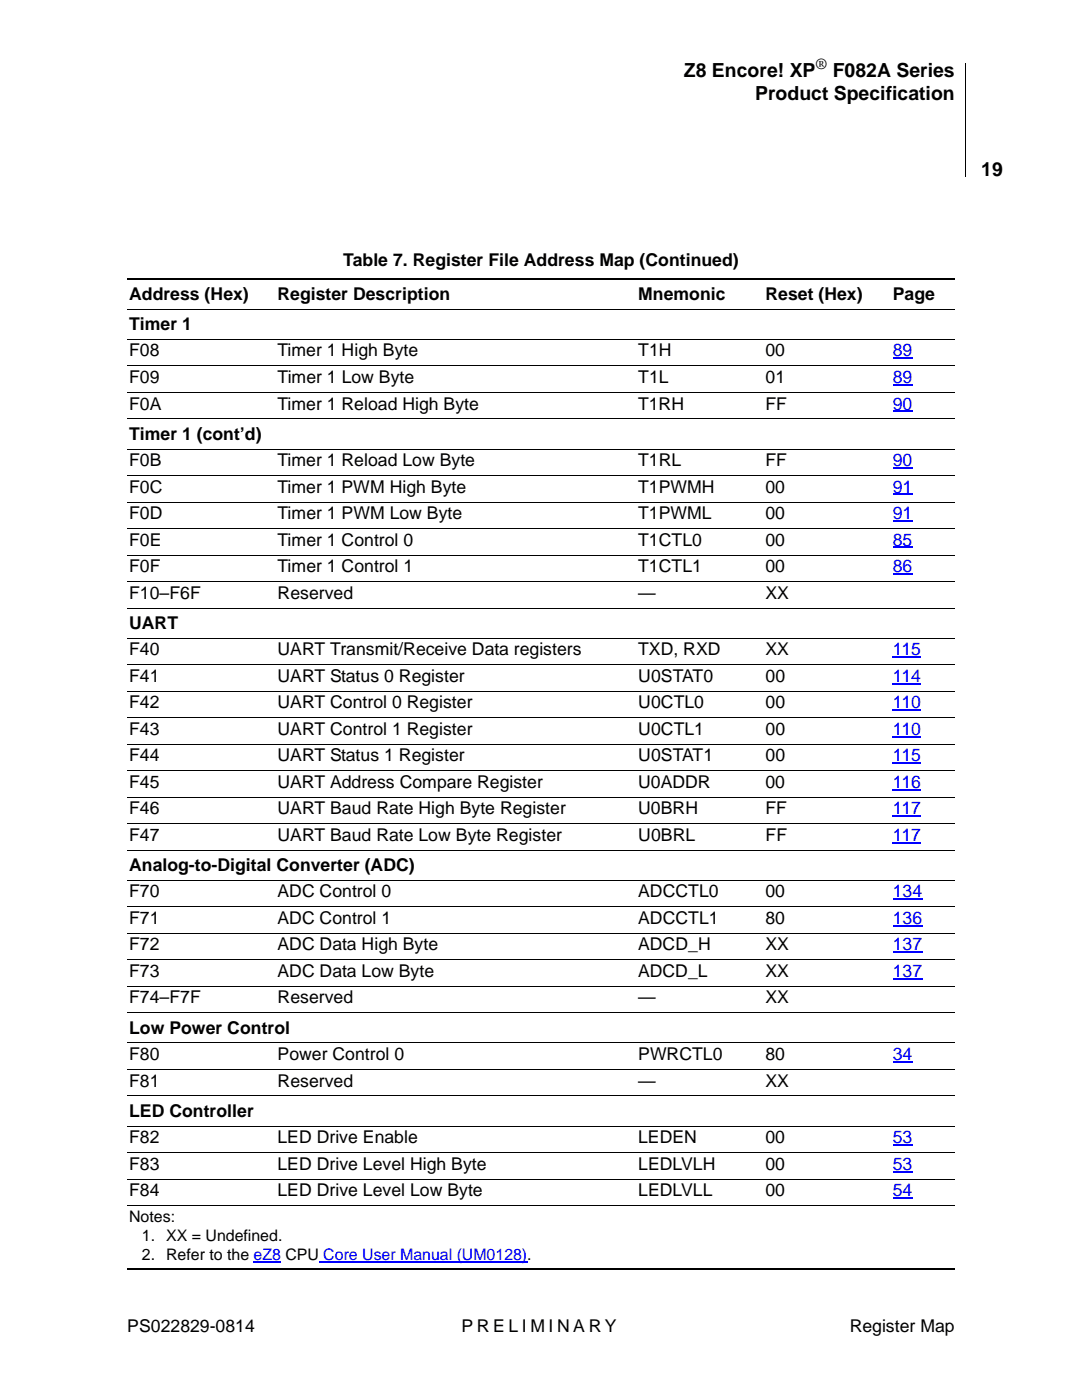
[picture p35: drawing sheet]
<svg xmlns="http://www.w3.org/2000/svg" width="216mm" height="279mm" viewBox="0 0 216 279" stroke-linecap="round" stroke-linejoin="round" font-family="sans-serif">
<defs><g id="words">
<g font-size="3.9">
<text x="136.4" y="15.3">Z8 Encore! XP</text>
<text x="166.2" y="15.3">F082A Series</text>
<text x="150.7" y="19.9">Product Specification</text>
<text x="195.8" y="35">19</text>
</g>
<g font-size="3.5">
<text x="68.5" y="53.1">Table 7. Register File Address Map (Continued)</text>
<text x="25.8" y="59.9">Address (Hex)</text>
<text x="55.4" y="59.9">Register Description</text>
<text x="127.4" y="59.9">Mnemonic</text>
<text x="152.8" y="59.9">Reset (Hex)</text>
<text x="178.1" y="59.9">Page</text>
<text x="25.8" y="65.8">Timer 1</text>
<text x="25.8" y="71.1">F08</text>
<text x="55.4" y="71.1">Timer 1 High Byte</text>
<text x="127.4" y="71.1">T1H</text>
<text x="152.8" y="71.1">00</text>
<text x="25.8" y="76.4">F09</text>
<text x="55.4" y="76.4">Timer 1 Low Byte</text>
<text x="127.4" y="76.4">T1L</text>
<text x="152.8" y="76.4">01</text>
<text x="25.8" y="81.7">F0A</text>
<text x="55.4" y="81.7">Timer 1 Reload High Byte</text>
<text x="127.3" y="81.7">T1RH</text>
<text x="152.7" y="81.7">FF</text>
<text x="25.8" y="87.7">Timer 1 (cont’d)</text>
<text x="25.8" y="93">F0B</text>
<text x="55.4" y="93">Timer 1 Reload Low Byte</text>
<text x="127.3" y="93">T1RL</text>
<text x="152.7" y="93">FF</text>
<text x="25.8" y="98.3">F0C</text>
<text x="55.4" y="98.3">Timer 1 PWM High Byte</text>
<text x="127.3" y="98.3">T1PWMH</text>
<text x="152.7" y="98.3">00</text>
<text x="25.8" y="103.6">F0D</text>
<text x="55.4" y="103.6">Timer 1 PWM Low Byte</text>
<text x="127.3" y="103.6">T1PWML</text>
<text x="152.7" y="103.6">00</text>
<text x="25.8" y="108.9">F0E</text>
<text x="55.4" y="108.9">Timer 1 Control 0</text>
<text x="127.4" y="108.9">T1CTL0</text>
<text x="152.8" y="108.9">00</text>
<text x="25.8" y="114.2">F0F</text>
<text x="25.8" y="119.5">F10–F6F</text>
<text x="55.4" y="114.2">Timer 1 Control 1</text>
<text x="55.4" y="119.5">Reserved</text>
<text x="127.4" y="114.2">T1CTL1</text>
<text x="127.4" y="119.5">—</text>
<text x="152.8" y="114.2">00</text>
<text x="152.8" y="119.5">XX</text>
<text x="25.8" y="125.5">UART</text>
<text x="25.8" y="130.8">F40</text>
<text x="55.4" y="130.8">UART Transmit/Receive Data registers</text>
<text x="127.3" y="130.8">TXD, RXD</text>
<text x="152.7" y="130.8">XX</text>
<text x="25.8" y="136.1">F41</text>
<text x="55.4" y="136.1">UART Status 0 Register</text>
<text x="127.4" y="136.1">U0STAT0</text>
<text x="152.8" y="136.1">00</text>
<text x="25.8" y="141.4">F42</text>
<text x="55.4" y="141.4">UART Control 0 Register</text>
<text x="127.4" y="141.4">U0CTL0</text>
<text x="152.8" y="141.4">00</text>
<text x="25.8" y="146.6">F43</text>
<text x="55.4" y="146.6">UART Control 1 Register</text>
<text x="127.4" y="146.6">U0CTL1</text>
<text x="152.8" y="146.6">00</text>
<text x="25.8" y="151.9">F44</text>
<text x="55.4" y="151.9">UART Status 1 Register</text>
<text x="127.4" y="151.9">U0STAT1</text>
<text x="152.8" y="151.9">00</text>
<text x="25.8" y="157.2">F45</text>
<text x="55.4" y="157.2">UART Address Compare Register</text>
<text x="127.3" y="157.2">U0ADDR</text>
<text x="152.7" y="157.2">00</text>
<text x="25.8" y="162.5">F46</text>
<text x="25.8" y="167.8">F47</text>
<text x="55.4" y="162.5">UART Baud Rate High Byte Register</text>
<text x="55.4" y="167.8">UART Baud Rate Low Byte Register</text>
<text x="127.4" y="162.5">U0BRH</text>
<text x="127.4" y="167.8">U0BRL</text>
<text x="152.8" y="162.5">FF</text>
<text x="152.8" y="167.8">FF</text>
<text x="25.8" y="173.8">Analog-to-Digital Converter (ADC)</text>
<text x="25.8" y="179.1">F70</text>
<text x="55.4" y="179.1">ADC Control 0</text>
<text x="127.3" y="179.1">ADCCTL0</text>
<text x="152.7" y="179.1">00</text>
<text x="25.8" y="184.4">F71</text>
<text x="55.4" y="184.4">ADC Control 1</text>
<text x="127.3" y="184.4">ADCCTL1</text>
<text x="152.7" y="184.4">80</text>
<text x="25.8" y="189.7">F72</text>
<text x="55.4" y="189.7">ADC Data High Byte</text>
<text x="127.3" y="189.7">ADCD_H</text>
<text x="152.7" y="189.7">XX</text>
<text x="25.8" y="195">F73</text>
<text x="55.4" y="195">ADC Data Low Byte</text>
<text x="127.3" y="195">ADCD_L</text>
<text x="152.7" y="195">XX</text>
<text x="25.8" y="200.3">F74–F7F</text>
<text x="55.4" y="200.3">Reserved</text>
<text x="127.4" y="200.3">—</text>
<text x="152.8" y="200.3">XX</text>
<text x="25.8" y="206.3">Low Power Control</text>
<text x="25.8" y="211.6">F80</text>
<text x="55.4" y="211.6">Power Control 0</text>
<text x="127.4" y="211.6">PWRCTL0</text>
<text x="152.7" y="211.6">80</text>
<text x="25.8" y="216.9">F81</text>
<text x="55.4" y="216.9">Reserved</text>
<text x="127.4" y="216.9">—</text>
<text x="152.8" y="216.9">XX</text>
<text x="25.8" y="222.8">LED Controller</text>
<text x="25.8" y="228.1">F82</text>
<text x="25.8" y="233.4">F83</text>
<text x="55.4" y="228.1">LED Drive Enable</text>
<text x="55.4" y="233.4">LED Drive Level High Byte</text>
<text x="127.3" y="228.1">LEDEN</text>
<text x="127.3" y="233.4">LEDLVLH</text>
<text x="152.7" y="228.1">00</text>
<text x="152.7" y="233.4">00</text>
<text x="25.8" y="238.7">F84</text>
<text x="55.4" y="238.7">LED Drive Level Low Byte</text>
<text x="127.3" y="238.7">LEDLVLL</text>
<text x="152.7" y="238.7">00</text>
<text x="25.4" y="265.9">PS022829-0814</text>
<text x="92.1" y="265.9">P R E L I M I N A R Y</text>
<text x="169.5" y="265.9">Register Map</text>
</g>
<g font-size="3.5" fill="#00f">
<text x="178.2" y="71.1">89</text>
<text x="178.2" y="76.4">89</text>
<text x="178.2" y="81.7">90</text>
<text x="178.2" y="93">90</text>
<text x="178.2" y="98.3">91</text>
<text x="178.2" y="103.6">91</text>
<text x="178.2" y="108.9">85</text>
<text x="178.2" y="114.2">86</text>
<text x="178.2" y="130.8">115</text>
<text x="178.2" y="136.1">114</text>
<text x="178.2" y="141.4">110</text>
<text x="178.2" y="146.6">110</text>
<text x="178.2" y="151.9">115</text>
<text x="178.2" y="157.2">116</text>
<text x="178.2" y="162.5">117</text>
<text x="178.2" y="167.8">117</text>
<text x="178.2" y="179.1">134</text>
<text x="178.2" y="184.4">136</text>
<text x="178.2" y="189.7">137</text>
<text x="178.2" y="195">137</text>
<text x="178.2" y="211.6">34</text>
<text x="178.2" y="233.4">53</text>
<text x="178.2" y="228.1">53</text>
<text x="178.2" y="238.7">54</text>
</g>
<g font-size="3.2">
<text x="25.8" y="243.8">Notes:</text>
<text x="28.3" y="247.6">1. XX = Undefined.</text>
<text x="28.3" y="251.5">2. Refer to the eZ8 CPU Core User Manual (UM0128).</text>
</g>
<text font-size="3.1" x="162.7" y="13.7">®</text>
</g></defs>
<path d="M192.5 12.6l.2 .1z" fill="#000"/>
<path d="M192.6 12.7v22.5" fill="none" stroke="#000" stroke-width=".2"/>
<g fill="#fff">
<path d="M172.4 23.9h18.3v11.8h-18.3z"/>
<path d="M172.3 23.9h18.4v11.8h-18.4z"/>
</g>
<g fill="none" stroke="#00f" stroke-width=".25">
<path d="M178.2 71.5h3.9M178.2 76.8h3.9M178.2 82.1h3.9M178.2 93.4h3.9M178.2 98.7h3.9M178.2 104h3.9M178.2 109.3h3.9M178.2 114.6h3.9M178.2 131.1h5.6M178.2 136.4h5.6M178.2 141.7h5.6M178.2 147h5.6"/>
<path d="M178.2 152.3h5.6M178.2 157.6h5.6M178.2 162.9h5.6M178.2 168.2h5.6M178.2 179.5h5.8M178.2 184.8h5.8M178.2 190.1h5.8M178.2 195.3h5.8M178.2 211.9h3.9M178.2 228.5h3.9M178.2 233.8h3.9M178.2 239.1h3.9"/>
</g>
<path d="M50.6 251.9h5.5M63.6 251.9h41.6" fill="none" stroke="#00f" stroke-width=".23"/>
<path d="M25.4 55.7h165.1M25.4 253.3h165.1" fill="none" stroke="#000" stroke-width=".21"/>
<g fill="none" stroke="#000" stroke-width=".2">
<path d="M25.4 61.8h165.1M25.4 67.7h165.1M25.4 73h165.1M25.4 78.3h165.1M25.4 83.6h165.1M25.4 89.6h165.1M25.4 94.9h165.1M25.4 100.2h165.1M25.4 105.5h165.1M25.4 110.8h165.1M25.4 116.1h165.1M25.4 121.4h165.1"/>
<path d="M25.4 127.4h165.1M25.4 132.7h165.1M25.4 138h165.1M25.4 143.2h165.1M25.4 148.5h165.1M25.4 153.8h165.1M25.4 159.1h165.1M25.4 164.4h165.1M25.4 169.7h165.1M25.4 175.7h165.1M25.4 181h165.1M25.4 186.3h165.1"/>
<path d="M25.4 191.6h165.1M25.4 196.9h165.1M25.4 202.2h165.1M25.4 208.1h165.1M25.4 213.4h165.1M25.4 218.7h165.1M25.4 224.7h165.1M25.4 230h165.1M25.4 235.3h165.1M25.4 240.6h165.1"/>
</g>
<use href="#words"/>
</svg>
